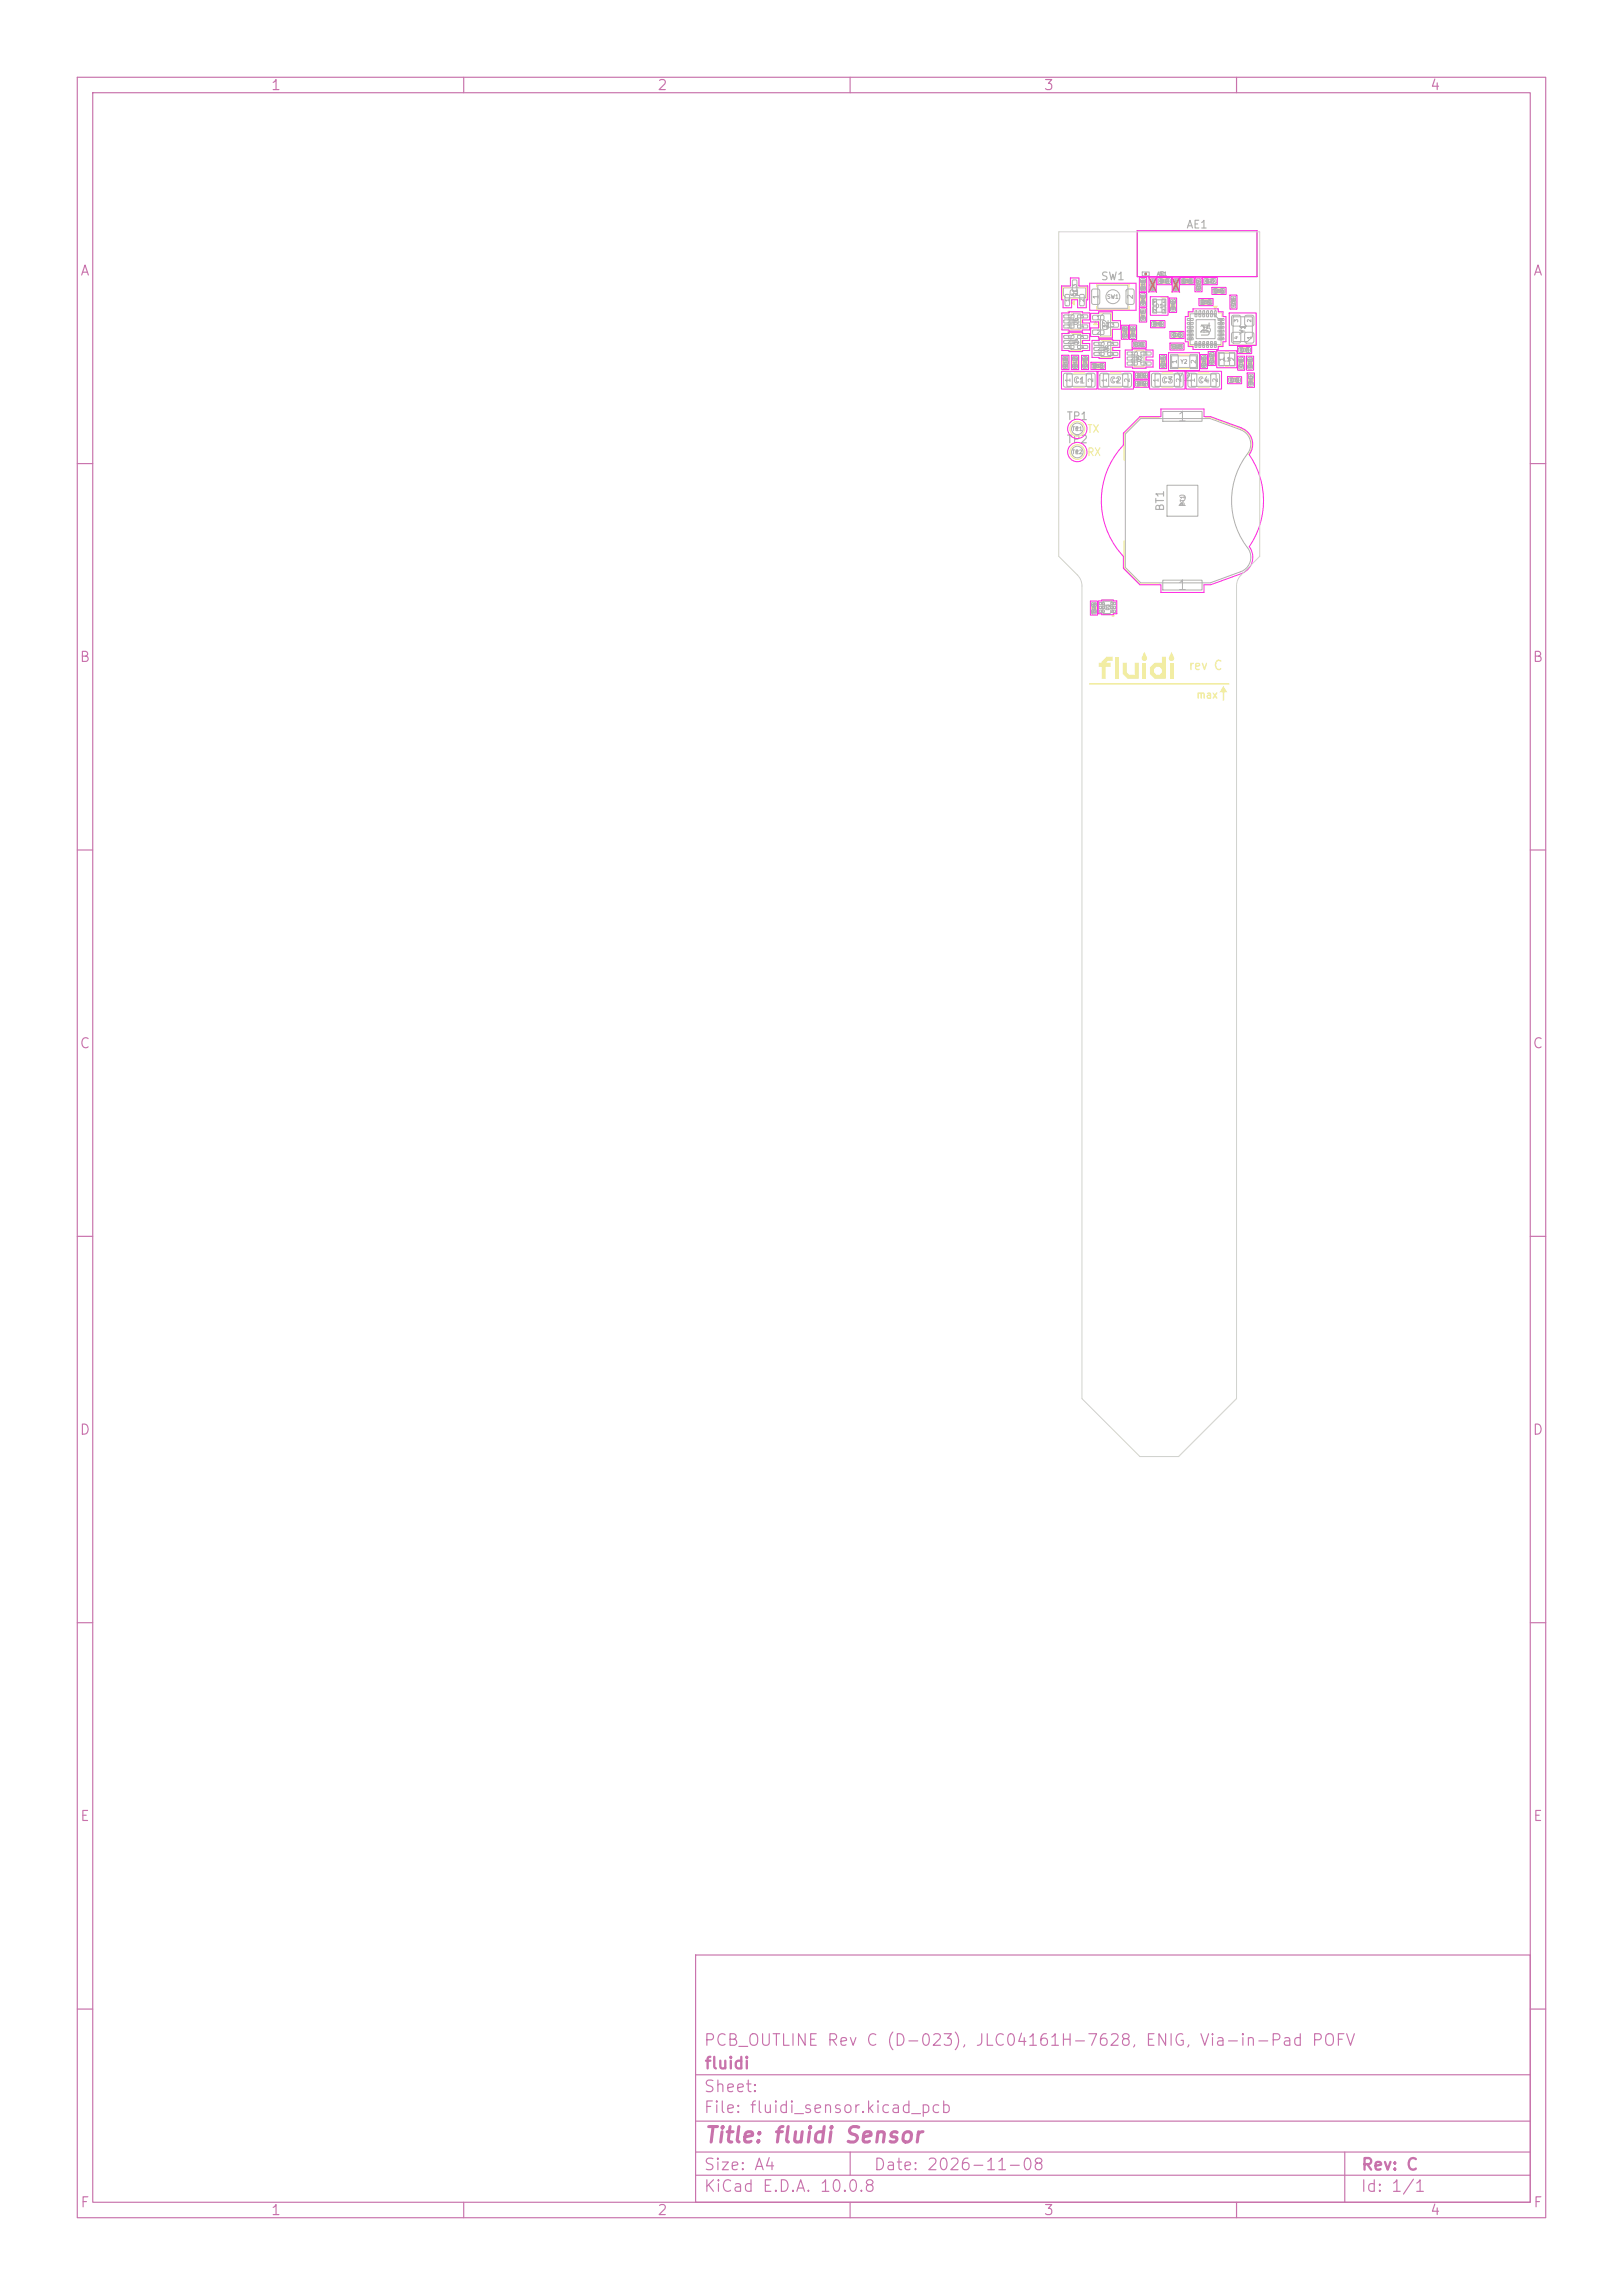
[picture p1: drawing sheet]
<svg xmlns="http://www.w3.org/2000/svg" width="210mm" height="297mm" viewBox="0 0 210 297" stroke-linecap="round" stroke-linejoin="round" font-family="sans-serif">
<defs><g id="words">
<text font-size="2" fill="#c872ab" x="91" y="277.8">Title: fluidi Sensor</text>
<g font-size="1.5" fill="#c872ab">
<text x="91" y="265.1">PCB_OUTLINE Rev C (D-023), JLC04161H-7628, ENIG, Via-in-Pad POFV</text>
<text x="91.1" y="268.1">fluidi</text>
<text x="91" y="273.8">File: fluidi_sensor.kicad_pcb</text>
<text x="91" y="271.1">Sheet:</text>
<text x="91" y="281.2">Size: A4</text>
<text x="113" y="281.2">Date: 2026-11-08</text>
<text x="176.1" y="281.2">Rev: C</text>
<text x="91" y="284">KiCad E.D.A. 10.0.8</text>
<text x="176" y="284">Id: 1/1</text>
</g>
<g font-size="1.3" fill="#c872ab">
<text x="35" y="12">1</text>
<text x="85" y="12">2</text>
<text x="135" y="12">3</text>
<text x="185" y="12">4</text>
<text x="10.3" y="36">A</text>
<text x="198.3" y="36">A</text>
<text x="10.2" y="86">B</text>
<text x="198.2" y="86">B</text>
<text x="10.2" y="136">C</text>
<text x="198.2" y="136">C</text>
<text x="10.2" y="186">D</text>
<text x="198.2" y="186">D</text>
<text x="10.3" y="236">E</text>
<text x="198.3" y="236">E</text>
<text x="10.3" y="286">F</text>
<text x="35" y="287">1</text>
<text x="85" y="287">2</text>
<text x="135" y="287">3</text>
<text x="185" y="287">4</text>
<text x="198.3" y="286">F</text>
</g>
<g font-size="1.3" fill="#afafaf">
<text x="152.3" y="54.9">1</text>
<text x="152.2" y="65.8">2</text>
<text x="152.3" y="76.7">1</text>
</g>
<text font-size="1.2" fill="#f2eda1" x="153.7" y="87">rev C</text>
<g font-size="1" fill="#afafaf">
<text x="153.4" y="29.8">AE1</text>
<text x="142.4" y="36.5">SW1</text>
<text x="156.8" y="43.7" transform="rotate(-90 156.8 43.7)">U1</text>
<text x="152.2" y="49.6">Y2</text>
<text x="137.9" y="54.6">TP1</text>
<text x="137.9" y="57.6">TP2</text>
<text x="150.9" y="66.3" transform="rotate(-90 150.9 66.3)">BT1</text>
</g>
<g font-size="1" fill="#f2eda1">
<text x="140.6" y="56.3">TX</text>
<text x="140.6" y="59.3">RX</text>
<text x="154.7" y="90.7">max</text>
</g>
<g font-size=".8" fill="#afafaf">
<text x="155.1" y="43.2">25</text>
<text x="161.4" y="43.4" transform="rotate(-90 161.4 43.4)">Y1</text>
<text x="138.8" y="49.8">C1</text>
<text x="143.5" y="49.8">C2</text>
<text x="150.2" y="49.8">C3</text>
<text x="154.9" y="49.8">C4</text>
</g>
<g font-size=".7" fill="#afafaf">
<text x="138.3" y="38.4">Q1</text>
<text x="142.3" y="38.8" transform="rotate(-90 142.3 38.8)">1</text>
<text x="146.7" y="38.8" transform="rotate(-90 146.7 38.8)">2</text>
<text x="143.6" y="42.8" transform="rotate(-90 143.6 42.8)">Q2</text>
</g>
<g font-size=".6" fill="#afafaf">
<text x="152.4" y="47.1" transform="rotate(-90 152.4 47.1)">1</text>
<text x="154.9" y="47.1" transform="rotate(-90 154.9 47.1)">2</text>
<text x="158.5" y="46.8" transform="rotate(-90 158.5 46.8)">1</text>
<text x="159.9" y="46.8" transform="rotate(-90 159.9 46.8)">2</text>
<text x="138.6" y="49.5" transform="rotate(-90 138.6 49.5)">1</text>
<text x="141.6" y="49.5" transform="rotate(-90 141.6 49.5)">2</text>
<text x="143.3" y="49.5" transform="rotate(-90 143.3 49.5)">1</text>
<text x="146.3" y="49.5" transform="rotate(-90 146.3 49.5)">2</text>
<text x="150" y="49.5" transform="rotate(-90 150 49.5)">1</text>
<text x="153" y="49.5" transform="rotate(-90 153 49.5)">2</text>
<text x="154.7" y="49.5" transform="rotate(-90 154.7 49.5)">1</text>
<text x="157.7" y="49.5" transform="rotate(-90 157.7 49.5)">2</text>
</g>
<g font-size=".5" fill="#afafaf">
<text x="149.6" y="35.8">AE1</text>
<text x="138.5" y="39.1" transform="rotate(-90 138.5 39.1)">1</text>
<text x="138.6" y="42">U5</text>
<text x="139.4" y="37.2" transform="rotate(-90 139.4 37.2)">3</text>
<text x="139.4" y="38.5" transform="rotate(-90 139.4 38.5)">Q1</text>
<text x="140.4" y="39.1" transform="rotate(-90 140.4 39.1)">2</text>
<text x="141.8" y="41.5">1</text>
<text x="143.2" y="38.8">SW1</text>
<text x="148.3" y="41.3" transform="rotate(-90 148.3 41.3)">R7</text>
<text x="148.3" y="39.3" transform="rotate(-90 148.3 39.3)">R8</text>
<text x="148.3" y="37.6" transform="rotate(-90 148.3 37.6)">R11</text>
<text x="149.5" y="40">D1</text>
<text x="149.5" y="37.6" transform="rotate(-90 149.5 37.6)">C20</text>
<text x="150.1" y="36.8">R2</text>
<text x="152.2" y="40" transform="rotate(-90 152.2 40)">R6</text>
<text x="152.5" y="37.6" transform="rotate(-90 152.5 37.6)">C19</text>
<text x="152.8" y="36.8">C18</text>
<text x="155.3" y="39.5">C10</text>
<text x="155.5" y="37.6" transform="rotate(-90 155.5 37.6)">C17</text>
<text x="156.1" y="36.8">L2</text>
<text x="157" y="38">C16</text>
<text x="160" y="39.6" transform="rotate(-90 160 39.6)">C8</text>
<text x="160.3" y="41.8" transform="rotate(-90 160.3 41.8)">3</text>
<text x="162" y="41.8" transform="rotate(-90 162 41.8)">2</text>
<text x="138.2" y="47.7" transform="rotate(-90 138.2 47.7)">R10</text>
<text x="138.6" y="44.6">U4</text>
<text x="139.5" y="47.7" transform="rotate(-90 139.5 47.7)">R12</text>
<text x="140.8" y="47.7" transform="rotate(-90 140.8 47.7)">C25</text>
<text x="141.3" y="47.7">R13</text>
<text x="141.8" y="43.4">2</text>
<text x="142.5" y="42.4">Q2</text>
<text x="142.5" y="45.5">U6</text>
<text x="143.7" y="42.4">3</text>
<text x="145.9" y="43.8" transform="rotate(-90 145.9 43.8)">C22</text>
<text x="146.6" y="45">C21</text>
<text x="146.8" y="46.8">U2</text>
<text x="147" y="43.5" transform="rotate(-90 147 43.5)">R3</text>
<text x="149.3" y="42.3">R9</text>
<text x="150.9" y="47.6" transform="rotate(-90 150.9 47.6)">C14</text>
<text x="151.5" y="45.2">C13</text>
<text x="151.8" y="43.7">C6</text>
<text x="152.7" y="47.2">Y2</text>
<text x="156.1" y="47.6" transform="rotate(-90 156.1 47.6)">C15</text>
<text x="156.4" y="43.1" transform="rotate(-90 156.4 43.1)">U1</text>
<text x="157.2" y="47.2" transform="rotate(-90 157.2 47.2)">C12</text>
<text x="158.3" y="46.9">L1</text>
<text x="160.3" y="44" transform="rotate(-90 160.3 44)">4</text>
<text x="160.5" y="45.7">C7</text>
<text x="161" y="47.5" transform="rotate(-90 161 47.5)">C9</text>
<text x="162" y="44" transform="rotate(-90 162 44)">1</text>
<text x="162.1" y="47.8" transform="rotate(-90 162.1 47.8)">C11</text>
<text x="147.2" y="50">R5</text>
<text x="147.2" y="49">R4</text>
<text x="159.2" y="49.6">C5</text>
<text x="162.2" y="49.7" transform="rotate(-90 162.2 49.7)">R1</text>
<text x="138.7" y="55.9">TP1</text>
<text x="138.7" y="58.9">TP2</text>
<text x="139.1" y="55.9">1</text>
<text x="139.1" y="58.9">1</text>
<text x="153.4" y="65.5" transform="rotate(-90 153.4 65.5)">BT1</text>
<text x="141.9" y="79.5" transform="rotate(-90 141.9 79.5)">C24</text>
<text x="142.8" y="79">U3</text>
</g>
<g font-size=".4" fill="#afafaf">
<text x="138.1" y="41.3">1</text>
<text x="138.1" y="41.9">2</text>
<text x="139.9" y="41.3">5</text>
<text x="138.1" y="42.6">3</text>
<text x="138.1" y="43.9">1</text>
<text x="138.1" y="44.6">2</text>
<text x="138.1" y="45.2">3</text>
<text x="139.9" y="42.6">4</text>
<text x="139.9" y="45.2">4</text>
<text x="139.9" y="43.9">5</text>
<text x="142" y="44.8">1</text>
<text x="142" y="45.5">2</text>
<text x="142" y="46.1">3</text>
<text x="143.8" y="46.1">4</text>
<text x="143.8" y="44.8">5</text>
<text x="146.3" y="46.1">1</text>
<text x="146.3" y="46.7">2</text>
<text x="146.3" y="47.4">3</text>
<text x="148.1" y="47.4">4</text>
<text x="148.1" y="46.1">5</text>
<text x="143.6" y="79" transform="rotate(-90 143.6 79)">U3</text>
</g>
<g font-size=".3" fill="#afafaf">
<text x="148.1" y="35.7">2</text>
<text x="148.1" y="37.2" transform="rotate(-90 148.1 37.2)">R11</text>
<text x="149.3" y="37.2" transform="rotate(-90 149.3 37.2)">C20</text>
<text x="149.6" y="40.3" transform="rotate(-90 149.6 40.3)">3</text>
<text x="149.6" y="39.3" transform="rotate(-90 149.6 39.3)">4</text>
<text x="150.8" y="40.3" transform="rotate(-90 150.8 40.3)">2</text>
<text x="150.8" y="39.3" transform="rotate(-90 150.8 39.3)">1</text>
<text x="152.3" y="37.2" transform="rotate(-90 152.3 37.2)">C19</text>
<text x="153.2" y="36.6">C18</text>
<text x="153.9" y="41.5">7</text>
<text x="154.9" y="40.8" transform="rotate(-90 154.9 40.8)">6</text>
<text x="155.3" y="37.2" transform="rotate(-90 155.3 37.2)">C17</text>
<text x="155.4" y="40.8" transform="rotate(-90 155.4 40.8)">5</text>
<text x="155.7" y="39.3">C10</text>
<text x="155.9" y="40.8" transform="rotate(-90 155.9 40.8)">4</text>
<text x="156.4" y="40.8" transform="rotate(-90 156.4 40.8)">3</text>
<text x="156.9" y="40.8" transform="rotate(-90 156.9 40.8)">2</text>
<text x="157.3" y="37.8">C16</text>
<text x="157.4" y="40.8" transform="rotate(-90 157.4 40.8)">1</text>
<text x="157.7" y="41.5">24</text>
<text x="139.3" y="47.3" transform="rotate(-90 139.3 47.3)">R12</text>
<text x="140.6" y="47.3" transform="rotate(-90 140.6 47.3)">C25</text>
<text x="141.7" y="47.5">R13</text>
<text x="145.7" y="43.4" transform="rotate(-90 145.7 43.4)">C22</text>
<text x="150.7" y="47.2" transform="rotate(-90 150.7 47.2)">C14</text>
<text x="153.7" y="43">10</text>
<text x="153.7" y="43.5">11</text>
<text x="153.7" y="44">12</text>
<text x="153.9" y="42">8</text>
<text x="153.9" y="42.5">9</text>
<text x="154.9" y="44.9" transform="rotate(-90 154.9 44.9)">13</text>
<text x="155.4" y="44.9" transform="rotate(-90 155.4 44.9)">14</text>
<text x="155.9" y="44.9" transform="rotate(-90 155.9 44.9)">15</text>
<text x="156" y="47.2" transform="rotate(-90 156 47.2)">C15</text>
<text x="156.4" y="44.9" transform="rotate(-90 156.4 44.9)">16</text>
<text x="156.9" y="44.9" transform="rotate(-90 156.9 44.9)">17</text>
<text x="157" y="46.8" transform="rotate(-90 157 46.8)">C12</text>
<text x="157.4" y="44.9" transform="rotate(-90 157.4 44.9)">18</text>
<text x="157.7" y="44">19</text>
<text x="157.7" y="43.5">20</text>
<text x="157.7" y="43">21</text>
<text x="157.7" y="42.5">22</text>
<text x="157.7" y="42">23</text>
<text x="161.9" y="47.4" transform="rotate(-90 161.9 47.4)">C11</text>
<text x="141.7" y="79.1" transform="rotate(-90 141.7 79.1)">C24</text>
</g>
<g font-size=".2" fill="#afafaf">
<text x="147.8" y="36.5">2</text>
<text x="147.8" y="38.5">1</text>
<text x="147.8" y="39.5">2</text>
<text x="149" y="36.5">1</text>
<text x="149" y="37.5">2</text>
<text x="150.3" y="36.5" transform="rotate(-90 150.3 36.5)">2</text>
<text x="151.3" y="36.5" transform="rotate(-90 151.3 36.5)">1</text>
<text x="151.7" y="39.2">1</text>
<text x="151.7" y="40.2">2</text>
<text x="152" y="36.5">1</text>
<text x="152" y="37.5">2</text>
<text x="156.2" y="36.5" transform="rotate(-90 156.2 36.5)">2</text>
<text x="157.2" y="36.5" transform="rotate(-90 157.2 36.5)">1</text>
<text x="159.5" y="39.7">1</text>
<text x="159.5" y="38.8">2</text>
<text x="140.3" y="46.6">2</text>
<text x="142.8" y="47.5" transform="rotate(-90 142.8 47.5)">2</text>
<text x="146.5" y="43.7">1</text>
<text x="146.5" y="42.7">2</text>
<text x="148" y="44.7" transform="rotate(-90 148 44.7)">2</text>
<text x="149.5" y="42.1" transform="rotate(-90 149.5 42.1)">1</text>
<text x="150.5" y="42.1" transform="rotate(-90 150.5 42.1)">2</text>
<text x="152" y="43.5" transform="rotate(-90 152 43.5)">2</text>
<text x="152.9" y="43.5" transform="rotate(-90 152.9 43.5)">1</text>
<text x="155.7" y="46.5">1</text>
<text x="156.7" y="46.1">1</text>
<text x="156.7" y="47">2</text>
<text x="160.5" y="46.7">1</text>
<text x="160.5" y="47.6">2</text>
<text x="160.7" y="45.4" transform="rotate(-90 160.7 45.4)">1</text>
<text x="161.6" y="46.7">1</text>
<text x="161.7" y="45.4" transform="rotate(-90 161.7 45.4)">2</text>
<text x="147.4" y="49.8" transform="rotate(-90 147.4 49.8)">1</text>
<text x="147.4" y="48.7" transform="rotate(-90 147.4 48.7)">1</text>
<text x="148.4" y="49.8" transform="rotate(-90 148.4 49.8)">2</text>
<text x="148.4" y="48.7" transform="rotate(-90 148.4 48.7)">2</text>
<text x="159.4" y="49.3" transform="rotate(-90 159.4 49.3)">1</text>
<text x="160.4" y="49.3" transform="rotate(-90 160.4 49.3)">2</text>
<text x="161.7" y="49.9">1</text>
<text x="161.7" y="48.9">2</text>
<text x="141.4" y="78.4">2</text>
<text x="142.4" y="78.3">4</text>
<text x="142.4" y="78.8">5</text>
<text x="142.4" y="79.3">6</text>
<text x="143.9" y="79.3">1</text>
<text x="143.9" y="78.8">2</text>
<text x="143.9" y="78.3">3</text>
</g>
</g></defs>
<g fill="none" stroke="#c872ab" stroke-width=".15">
<path d="M10 10h190v277h-190zM12 12h186v273h-186zM60 10v2M110 10v2M160 10v2M10 60h2M198 60h2M10 110h2M198 110h2M10 160h2M198 160h2M10 210h2"/>
<path d="M198 210h2M90 253h108v32h-108zM10 260h2M90 278.5h108M90 274.5h108M90 268.5h108M110 278.5v3M174 278.5v6.5M198 260h2M60 285v2M90 281.5h108M110 285v2"/>
<path d="M160 285v2"/>
</g>
<g fill="none" stroke="#afafaf" stroke-width=".13">
<path d="M137.6 37.2h2.9v1.3h-2.6l-.3-.3zM137.8 38.1h.4l.2 .1v1.2l-.1 .2h-.4l-.1-.1zM138.8 36.3l.4-.1 .1 .1v1.2v.2h-.4l-.1-.1zM139.7 38.1h.5l.1 .1v1.2l-.1 .2h-.3l-.2-.1zM141.3 37.5l.8-.1 .2 .2v1.5l-.2 .3h-.6l-.2-.2-.1-1.5zM142 36.9h3.9v3h-3.9zM145.8 37.5l.7-.1 .2 .2 .1 1.5-.2 .3h-.7l-.2-.2v-1.5zM147.6 37.1h.6v.5h-.6zM147.6 36.1h.6v.5h-.6zM147.6 38.1h.6v.4h-.6zM147.6 39.1h.6v.4h-.6zM147.6 36.3h.6v1.1h-.6z"/>
<path d="M147.6 38.3h.6v1h-.6zM147.8 35.2h.9v.5h-.9zM148.9 36.1h.5v.5h-.5zM148.9 37.1h.5v.5h-.5zM148.9 36.4h.5v1h-.5zM149.1 36.1v1.5M149.2 39.7h.4v.8h-.4zM149.2 38.7h.4v.8h-.4zM149.2 38.8h1.6v1.6h-1.6zM149.9 36.1h.5v.6h-.5zM150.1 35.2h.5v.5h-.5zM150.1 36.1h1.1v.5h-1.1z"/>
<path d="M150.3 38.7h.6v.8h-.6zM150.3 39.7h.6v.8h-.6zM150.9 36.1h.5v.6h-.5zM151.5 38.8h.6v.4h-.6zM151.5 39.8h.6v.4h-.6zM151.5 39h.5v1h-.5zM151.9 36.1h.5v.5h-.5zM151.9 37.1h.5v.5h-.5zM151.9 36.4h.5v1h-.5zM152.1 36.1v1.5M152.1 36.5v.7M152.9 36.1h.5v.5h-.5z"/>
<path d="M153.1 36.1h1v.5h-1zM153.9 36.1h.4v.5h-.4zM154.8 36.1h.5v.5h-.5zM154.8 37.1h.5v.5h-.5zM154.8 36.4h.5v1h-.5zM155.3 38.8h.5v.6h-.5zM155.6 38.8h1v.5h-1zM155.8 36.1h.5v.6h-.5zM156.1 36.1h1v.5h-1zM156.3 38.8h.5v.6h-.5zM156.8 36.1h.5v.6h-.5zM157 37.4h.5v.5h-.5z"/>
<path d="M157.2 37.4h1v.5h-1zM158 37.4h.4v.5h-.4zM159.3 39.3h.6v.5h-.6zM159.3 38.4h.6v.5h-.6zM159.3 38.6h.6v1h-.6zM137.6 47.2h.5v.4h-.5zM137.6 46.2h.5v.4h-.5zM137.6 46.4h.5v1h-.5zM137.7 48.4l.8-.1 .2 .2 .1 1.4-.2 .2h-.7l-.3-.2v-1.3zM137.7 40.8h1.2l.1 .3h-1.3zM137.7 41.4h1.2l.1 .3-1.3 .1zM137.7 42.1h1.2l.1 .3h-1.3z"/>
<path d="M137.7 43.4h1.2l.1 .3-1.3 .1zM137.7 44.1h1.2l.1 .3h-1.3zM137.7 44.7h1.2l.1 .3-1.3 .1zM138.1 48.4h3.1v1.6h-3.1zM138.8 47.2h.6v.4h-.6zM138.8 46.2h.6v.4h-.6zM138.8 46.4h.6v1h-.6zM138.9 40.6h.9v2h-1.2v-1.7zM138.9 43.3h.9v2h-1.2v-1.7zM139.5 42.1h1.2v.3h-1.2zM139.5 40.8h1.2v.3h-1.2zM139.5 44.7h1.2v.3l-1.2 .1z"/>
<path d="M139.5 43.4h1.2v.3l-1.2 .1zM140.1 47.1h.6v.5h-.6zM140.1 46.2h.6v.5h-.6zM140.2 46.4h.4v1h-.4zM140.6 48.4l.9-.1 .2 .2v1.4l-.2 .2h-.7l-.2-.2-.1-1.3zM141.4 47.1h.4v.5h-.4zM141.4 40.8h1.4l.1 .1-.1 .4-.1 .1h-1.2l-.1-.2zM141.4 42.7h1.4l.1 .1-.1 .4-.1 .1h-1.2l-.1-.1zM141.6 47.1h1v.5h-1zM141.6 44.3h1.2l.1 .3-1.3 .1zM141.6 45h1.2l.1 .3h-1.3zM141.6 45.6h1.2l.1 .3-1.3 .1z"/>
<path d="M142.4 47.1h.4v.5h-.4zM142.4 48.4l.8-.1 .2 .2 .1 1.4-.2 .2h-.7l-.3-.2v-1.3zM142.5 44.5l.3-.3h.9v2h-1.2zM142.7 40.6h1v2.9h-1.3v-2.6zM142.8 48.4h3.2v1.6h-3.2zM143.3 41.8h1.3l.1 .1v.4h-.1h-1.3l-.1-.1zM143.4 45.6h1.2v.3l-1.2 .1zM143.4 44.3h1.2v.3l-1.2 .1zM145.3 43.2h.5v.5h-.5zM145.3 42.3h.5v.5h-.5zM145.3 42.5h.5v1h-.5zM145.3 48.4l.9-.1 .2 .2v1.4l-.1 .2h-.8l-.2-.2v-1.3z"/>
<path d="M145.9 45.6h1.2l.1 .3h-1.3zM145.9 46.2h1.2l.1 .3-1.3 .1zM145.9 46.9h1.2l.1 .3h-1.3zM146.3 43.3h.6v.4h-.6zM146.3 42.3h.6v.4h-.6zM146.3 42.5h.6v1h-.6zM146.7 44.3h.5v.5h-.5zM146.8 45.7l.3-.3h.9v2h-1.2zM146.9 44.3h1v.5h-1zM147 49.4h.4v.5h-.4zM147 48.3h.4v.6h-.4zM147.2 49.4h1v.5h-1z"/>
<path d="M147.2 48.3h1v.6h-1zM147.6 41h.6v.5h-.6zM147.6 40h.6v.5h-.6zM147.6 40.2h.6v1.1h-.6zM147.6 44.3h.5v.5h-.5zM147.7 46.9h1.2v.3h-1.2zM147.7 45.6h1.2v.3h-1.2zM148 49.4h.4v.5h-.4zM148 48.3h.4v.6h-.4zM149.1 41.7h.4v.5h-.4zM149.1 48.4l.8-.1 .2 .2 .1 1.4-.2 .2h-.8l-.2-.2v-1.3zM149.3 41.7h1v.5h-1z"/>
<path d="M149.5 48.4h3.1v1.6h-3.1zM150.1 41.7h.4v.5h-.4zM150.2 46.1h.6v.5h-.6zM150.2 47h.6v.5h-.6zM150.2 46.3h.6v1h-.6zM150.5 53.3h5v1.2h-5zM151.5 45.9h1v1.8h-1zM151.6 44.6h.5v.5h-.5zM151.6 43.1h.5v.5h-.5zM151.6 46.1h3.2v1.4h-3.2zM151.8 44.6h1v.5h-1zM151.8 43.1h1v.5h-1z"/>
<path d="M152 48.4l.9-.1 .2 .2v1.4l-.2 .2h-.7l-.2-.2-.1-1.3zM152.5 44.6h.5v.5h-.5zM152.5 43.1h.5v.5h-.5zM153.6 41.2h.8v.2l-.7 .1zM153.6 41.7h.8v.2l-.7 .1zM153.6 42.2h.8v.2l-.7 .1zM153.6 42.7h.8v.2l-.7 .1zM153.6 43.2h.8v.2l-.7 .1zM153.6 43.7h.8v.2l-.7 .1zM153.8 48.4l.8-.1 .2 .2 .1 1.4-.2 .2h-.7l-.3-.2v-1.3zM153.9 45.9h1v1.8h-1zM154 40.6h3l1 1v3h-4z"/>
<path d="M154.2 48.4h3.2v1.6h-3.2zM154.6 40.2l.3 .1-.1 .7h-.2zM154.6 44.2h.3l-.1 .8-.2-.1zM154.8 41.4h2.4v2.4h-2.4zM155.1 40.2l.3 .1-.1 .7h-.2zM155.1 44.2h.3l-.1 .8-.2-.1zM155.5 46.1h.5v.5h-.5zM155.5 47h.5v.5h-.5zM155.5 46.3h.5v1h-.5zM155.6 40.2l.3 .1-.1 .7h-.2zM155.6 44.2h.3l-.1 .8-.2-.1zM156.1 40.2l.3 .1-.1 .7h-.2z"/>
<path d="M156.1 44.2h.3l-.1 .8-.2-.1zM156.5 45.7h.6v.5h-.6zM156.5 46.6h.6v.5h-.6zM156.6 45.9h.4v1h-.4zM156.6 40.2l.3 .1-.1 .7h-.2zM156.6 44.2h.3l-.1 .8-.2-.1zM156.7 48.4l.9-.1 .2 .2v1.4l-.1 .2h-.8l-.2-.2v-1.3zM157.1 40.2l.3 .1-.1 .7h-.2zM157.1 44.2h.3l-.1 .8-.2-.1zM157.6 43.7h.7l.1 .2-.8 .1zM157.6 43.2h.7l.1 .2-.8 .1zM157.6 42.7h.7l.1 .2-.8 .1z"/>
<path d="M157.6 42.2h.7l.1 .2-.8 .1zM157.6 41.7h.7l.1 .2-.8 .1zM157.6 41.2h.7l.1 .2-.8 .1zM157.7 45.6h.7v1.7h-.7zM157.8 45.7h1.9v1.6h-1.9zM159 48.9h.5v.6h-.5zM159.1 45.6h.7v1.7h-.7zM159.3 49h1v.4h-1zM159.4 40.9l.2-.1 .9 .1 .1 .1-.1 1.1-.2 .1-.9-.1-.1-.1zM159.4 43.1l.2-.1 .9 .1 .1 .2-.1 1-.2 .1-.9-.1-.1-.1zM159.6 41h2.4v2.6l-.6 .6h-1.8zM160 48.9h.5v.6h-.5z"/>
<path d="M160.3 45h.5v.6h-.5zM160.3 46.3h.6v.5h-.6zM160.3 47.2h.6v.5h-.6zM160.3 46.5h.6v1h-.6zM160.5 55.6a1.99 1.99 0 0 1 .9 3.1 10 10 0 0 0 0 12.2M160.5 55.6l-3.9-1.4h-9l-2 2v17.2l2 2h9l3.9-1.4a2 2 0 0 0 .9-3.1M160.6 45h1v.6h-1zM161.1 43.1l.2-.1 .9 .1 .1 .2-.1 1-.2 .1-.9-.1-.1-.1zM161.1 40.9l.2-.1 .9 .1 .1 .1-.1 1.1-.2 .1-.9-.1-.1-.1zM161.3 45h.5v.6h-.5zM161.5 46.3h.5v.5h-.5zM161.5 47.2h.5v.5h-.5z"/>
<path d="M161.5 46.5h.5v1h-.5zM161.6 49.5h.5v.4h-.5zM161.6 48.5h.5v.4h-.5zM161.6 48.7h.5v1h-.5zM141.3 78.9h.5v.5h-.5zM141.3 78h.5v.5h-.5zM141.3 78.2h.5v1h-.5zM142.3 78h.6v.2h-.6zM142.3 78.5h.6v.2h-.6zM142.3 79h.6v.2h-.6zM142.7 77.8h1.2v1.3l-.3 .3h-.9zM143.7 79h.6l.1 .2h-.6z"/>
<path d="M143.7 78.5h.6l.1 .2h-.6zM143.7 78h.6l.1 .2h-.6zM150.5 75.1h5v1.3h-5zM151 62.8h4v4h-4z"/>
<circle cx="144" cy="38.4" r=".9"/>
<circle cx="139.4" cy="58.5" r=".75"/>
<circle cx="139.4" cy="55.5" r=".75"/>
</g>
<path d="M147.1 29.9h15.5v5.9h-15.5z" fill="none" stroke="#afafaf" stroke-width=".15"/>
<path d="M148.6 35.9l1.1 1.9M149.7 35.9l-1.1 1.9M151.6 35.9l1 1.9M152.6 35.9l-1 1.9" fill="none" stroke="#e12e31" stroke-width=".13"/>
<g fill="#f2eda1">
<path d="M158.3 88.7l.5 .9h-1z"/>
<path d="M144.3 85h.5v2.8h-.5z"/>
<path d="M147.8 85.8h.5v2h-.5z"/>
<path d="M151.3 85.8h.5v2h-.5z"/>
<path d="M145.3 85.8h.5v1.2l.3 .3h.7v-1.5h.5v2h-1.4l-.6-.6z"/>
<path d="M142.2 85.8h.3v-.2l.7-.6h.8v.5h-.6l-.3 .3h.6v.5h-.6v1.5h-.6v-1.5h-.3z"/>
<path d="M148.8 86.4l.6-.6h.9v-.8h.6v2.8h-1.5l-.6-.6v-.2h.5l.3 .3h.4l.3-.3v-.4l-.3-.3h-.4l-.3 .3v.4h-.5z"/>
<path d="M148.1 84.4l.3 .6a.35 .35 0 0 1-.3 .5 .35 .35 0 0 1-.3-.5z"/>
<path d="M151.6 84.4l.3 .6a.35 .35 0 0 1-.3 .5 .35 .35 0 0 1-.3-.5z"/>
</g>
<path d="M141 88.5h18M158.3 89.6v1" fill="none" stroke="#f2eda1" stroke-width=".2"/>
<path d="M138.2 40.3h.3l-.2 .2zM138.5 42.7h1.4M138.6 40.5h1.3M139.9 41.4v.4M161.5 49v.4M162.2 49v.4" fill="none" stroke="#f2eda1" stroke-width=".15"/>
<path d="M138.2 40.3h.3l-.2 .2z" fill="#f2eda1"/>
<g fill="none" stroke="#f2eda1" stroke-width=".15">
<path d="M138.5 37.1h-1v1.6M138.7 38.7h.7M138.7 39.2l.3-.2v.4zM139.6 37.1h1v1.6M148.8 36.8v.2M149.5 36.8v.2M151.4 39.3v.4M151.8 36.8v.2M152.2 39.3v.4M152.5 36.8v.2M138.7 46.7v.4M138.9 48.3h1.5"/>
<path d="M138.9 50.1h1.5M139.5 46.7v.4M140 46.8v.2M140.8 46.8v.2M147.5 49.3h.4M147.5 50h.4M150.3 48.3h1.5M150.3 50.1h1.5M159.6 48.8h.3M159.6 49.6h.3"/>
<circle cx="139.4" cy="55.5" r=".95"/>
</g>
<path d="M138.7 39.2l.3-.2v.4z" fill="#f2eda1"/>
<path d="M159.2 39v.2M160 39v.2M138.2 42.9h.3l-.2 .2zM138.5 45.4h1.4M138.6 43.1h1.3M139.9 44.1v.3M156.4 46.3v.2M157.2 46.3v.2M160.9 44.9h.3M160.9 45.7h.3" fill="none" stroke="#f2eda1" stroke-width=".15"/>
<path d="M138.2 42.9h.3l-.2 .2z" fill="#f2eda1"/>
<path d="M153.5 36h.2M153.5 36.7h.2M157 39.6h.5l-.3 .4zM152.2 44.5h.2M152.2 45.2h.2M153.9 44.2v.5h.5M154.4 40.5h-.5v.5M157.6 40.5h.5v.5M158.1 44.2v.5h-.5" fill="none" stroke="#f2eda1" stroke-width=".15"/>
<path d="M157 39.6h.5l-.3 .4z" fill="#f2eda1"/>
<g fill="none" stroke="#f2eda1" stroke-width=".15">
<path d="M157.6 37.3h.2M157.6 38h.2M137.5 46.7v.4M138.2 46.7v.4M146.4 45.1h.2l-.1 .2zM146.7 47.5h1.4M146.8 45.3h1.3M148.1 46.2v.4M150 54h-2.5l-2 2.1v3.5M152.2 43h.2M152.2 43.7h.2M155 48.3h1.5"/>
<path d="M155 50.1h1.5M155.4 46.7v.2M156 54h.6l4 1.5M156.1 46.7v.2M160.2 46.9v.2M160.6 55.5a2.15 2.15 0 0 1 1 3.3M161 46.9v.2M161.4 46.9v.2M162.1 46.9v.2M145.5 70v3.5l2 2.1h2.5"/>
</g>
<path d="M146.4 45.1h.2l-.1 .2z" fill="#f2eda1"/>
<g fill="none" stroke="#f2eda1" stroke-width=".15">
<path d="M141.9 37.1v-.3h4.2v.3M141.9 39.7v.4h4.2v-.4M147.5 36.7v.3M148.3 36.7v.3M150.2 38.5h.9v.2M150.5 36.8h.3M150.5 36h.3M155.9 38.7h.3M155.9 39.5h.3M143.6 48.3h1.5M143.6 50.1h1.5M145.2 42.9v.2"/>
<path d="M145.9 42.9v.2M147.5 40.6v.3M148.3 40.6v.3M149.6 41.6h.4M149.6 42.3h.4M150.1 46.7v.2M150.9 46.7v.2M141.2 78.6v.2M141.9 78.6v.2M142.6 77.7h1.4M142.6 79.5h1.1M144 79.5l.2 .2h-.3z"/>
</g>
<path d="M144 79.5l.2 .2h-.3z" fill="#f2eda1"/>
<g fill="none" stroke="#f2eda1" stroke-width=".15">
<path d="M147.5 38.6v.4M148.3 38.6v.4M141.9 47h.4M141.9 47.7h.4M142.1 43.8h.2l-.1 .2zM142.4 46.3h1.4M142.5 44h1.3M143.8 45v.3M146.2 42.8v.4M147 42.8v.4M147.3 44.2h.2M147.3 44.9h.2"/>
<path d="M147.5 48.2h.4M147.5 49h.4M152.5 45.9h1.4M152.5 47.7h1.4M158.6 45.6h.3M158.6 47.5h.3M162.5 40.5v4.2h-3.4"/>
<circle cx="139.4" cy="58.5" r=".95"/>
</g>
<path d="M142.1 43.8h.2l-.1 .2z" fill="#f2eda1"/>
<path d="M154.7 36.8v.2M155.4 36.8v.2M141.8 41.7l.2 .3h-.5zM142.3 40.5h1.5v1M142.3 41.7v.7M143.8 42.6v1h-1.5" fill="none" stroke="#f2eda1" stroke-width=".15"/>
<path d="M141.8 41.7l.2 .3h-.5z" fill="#f2eda1"/>
<g fill="none" stroke="#ff26e2" stroke-width=".13">
<path d="M137.4 37h1.1v-1h1.1v1h1.1v1.8h-.2v1h-1.1v-1h-.7v1h-1.2v-1h-.1zM141 36.7h6v3.5h-6zM147.1 29.9h15.5v5.9h-15.5zM147.4 35.9h1v1.9h-1zM147.4 39.8h1v1.9h-1zM147.4 37.9h1v1.8h-1zM148.7 36h.9v1.8h-.9zM148.9 38.4h2.3v2.4h-2.3zM149.7 35.9h1.9v1h-1.9zM151.3 38.6h.9v1.8h-.9zM151.7 36h.9v1.8h-.9zM152.7 35.9h1.8v.9h-1.8z"/>
<path d="M154.6 36h.9v1.8h-.9zM155.1 38.6h1.9v1h-1.9zM155.6 35.9h1.9v1h-1.9zM156.8 37.2h1.8v.9h-1.8zM159.1 38.2h1v1.8h-1zM137.3 48h4.6v2.3h-4.6zM137.4 46h.9v1.8h-.9zM137.4 40.5h.9v-.1h1.8v.1h.9v.9h-.9v.4h.9v.9h-.9v.2h-1.8v-.2h-.9zM137.4 43.1h.9v-.1h1.8v.1h.9v1h-.9v.4h.9v.8h-.9v.2h-1.8v-.2h-.9zM138.6 46h1v1.8h-1zM139.9 46h1v1.8h-1zM141.1 40.6h1v-.2h1.8v1.1h1.1v1.1h-1.1v1.1h-1.8v-.1h-1v-1.2h1v-.7h-1z"/>
<path d="M141.2 46.9h1.8v.9h-1.8zM141.3 44.1h.9v-.2h1.8v.2h.9v.9h-.9v.3h.9v1h-.9v.1h-1.8v-.1h-.9zM142.1 48h4.6v2.3h-4.6zM145.1 42.1h.9v1.8h-.9zM145.6 45.3h.9v-.1h1.8v.1h.9v.9h-.9v.4h.9v.9h-.9v.2h-1.8v-.2h-.9zM146.1 42.1h1v1.8h-1zM146.5 44.1h1.8v.9h-1.8zM146.8 49.2h1.8v.9h-1.8zM146.8 48.1h1.8v1h-1.8zM148.8 48h4.5v2.3h-4.5zM148.9 41.5h1.8v.9h-1.8zM150 45.9h1v1.8h-1z"/>
<path d="M151.2 45.6h4v2.4h-4zM151.4 44.4h1.8v.9h-1.8zM151.4 42.9h1.8v.9h-1.8zM153.5 48h4.6v2.3h-4.6zM153.7 40.4h.7v-.4h3.2v.4h.6v.6h.4v3.2h-.4v.6h-.6v.4h-3.2v-.4h-.7v-.6h-.3v-3.2h.3zM155.3 45.9h.9v1.8h-.9zM156.3 45.5h1v1.8h-1zM157.5 45.4h2.5v2.2h-2.5zM158.8 48.7h1.9v1h-1.9zM159 40.5h3.6v4.2h-3.6zM160.1 44.8h1.9v1h-1.9zM160.1 46.1h1v1.8h-1z"/>
<path d="M160.6 55.4l-4-1.5h-.8v-1h-5.6v1h-2.7l-2.1 2.2v1.5a10.5 10.5 0 0 0 0 14.4v1.5l2.1 2.2h2.7v1h5.6v-1h.8l4-1.5a2.27 2.27 0 0 0 1.1-3.4 10.5 10.5 0 0 0 0-11.9 2.26 2.26 0 0 0-1.1-3.5M161.3 46.1h.9v1.8h-.9zM161.4 48.3h.9v1.8h-.9zM141.1 77.8h.9v1.8h-.9zM142.1 77.8h.5v-.1h1.5v.1h.4v1.6h-.4v.2h-1.5v-.2h-.5z"/>
<circle cx="139.4" cy="58.5" r="1.25"/>
<circle cx="139.4" cy="55.5" r="1.25"/>
</g>
<path d="M137 30h26v42l-2.4 2.4a2 2 0 0 0-.6 1.4v105.2l-7.5 7.5h-5l-7.5-7.5v-105.2a2 2 0 0 0-.6-1.4l-2.4-2.4z" fill="none" stroke="#d0d2cd" stroke-width=".13"/>
<circle cx="148.2" cy="35.5" r=".15" fill="#000"/>
<use href="#words"/>
</svg>
